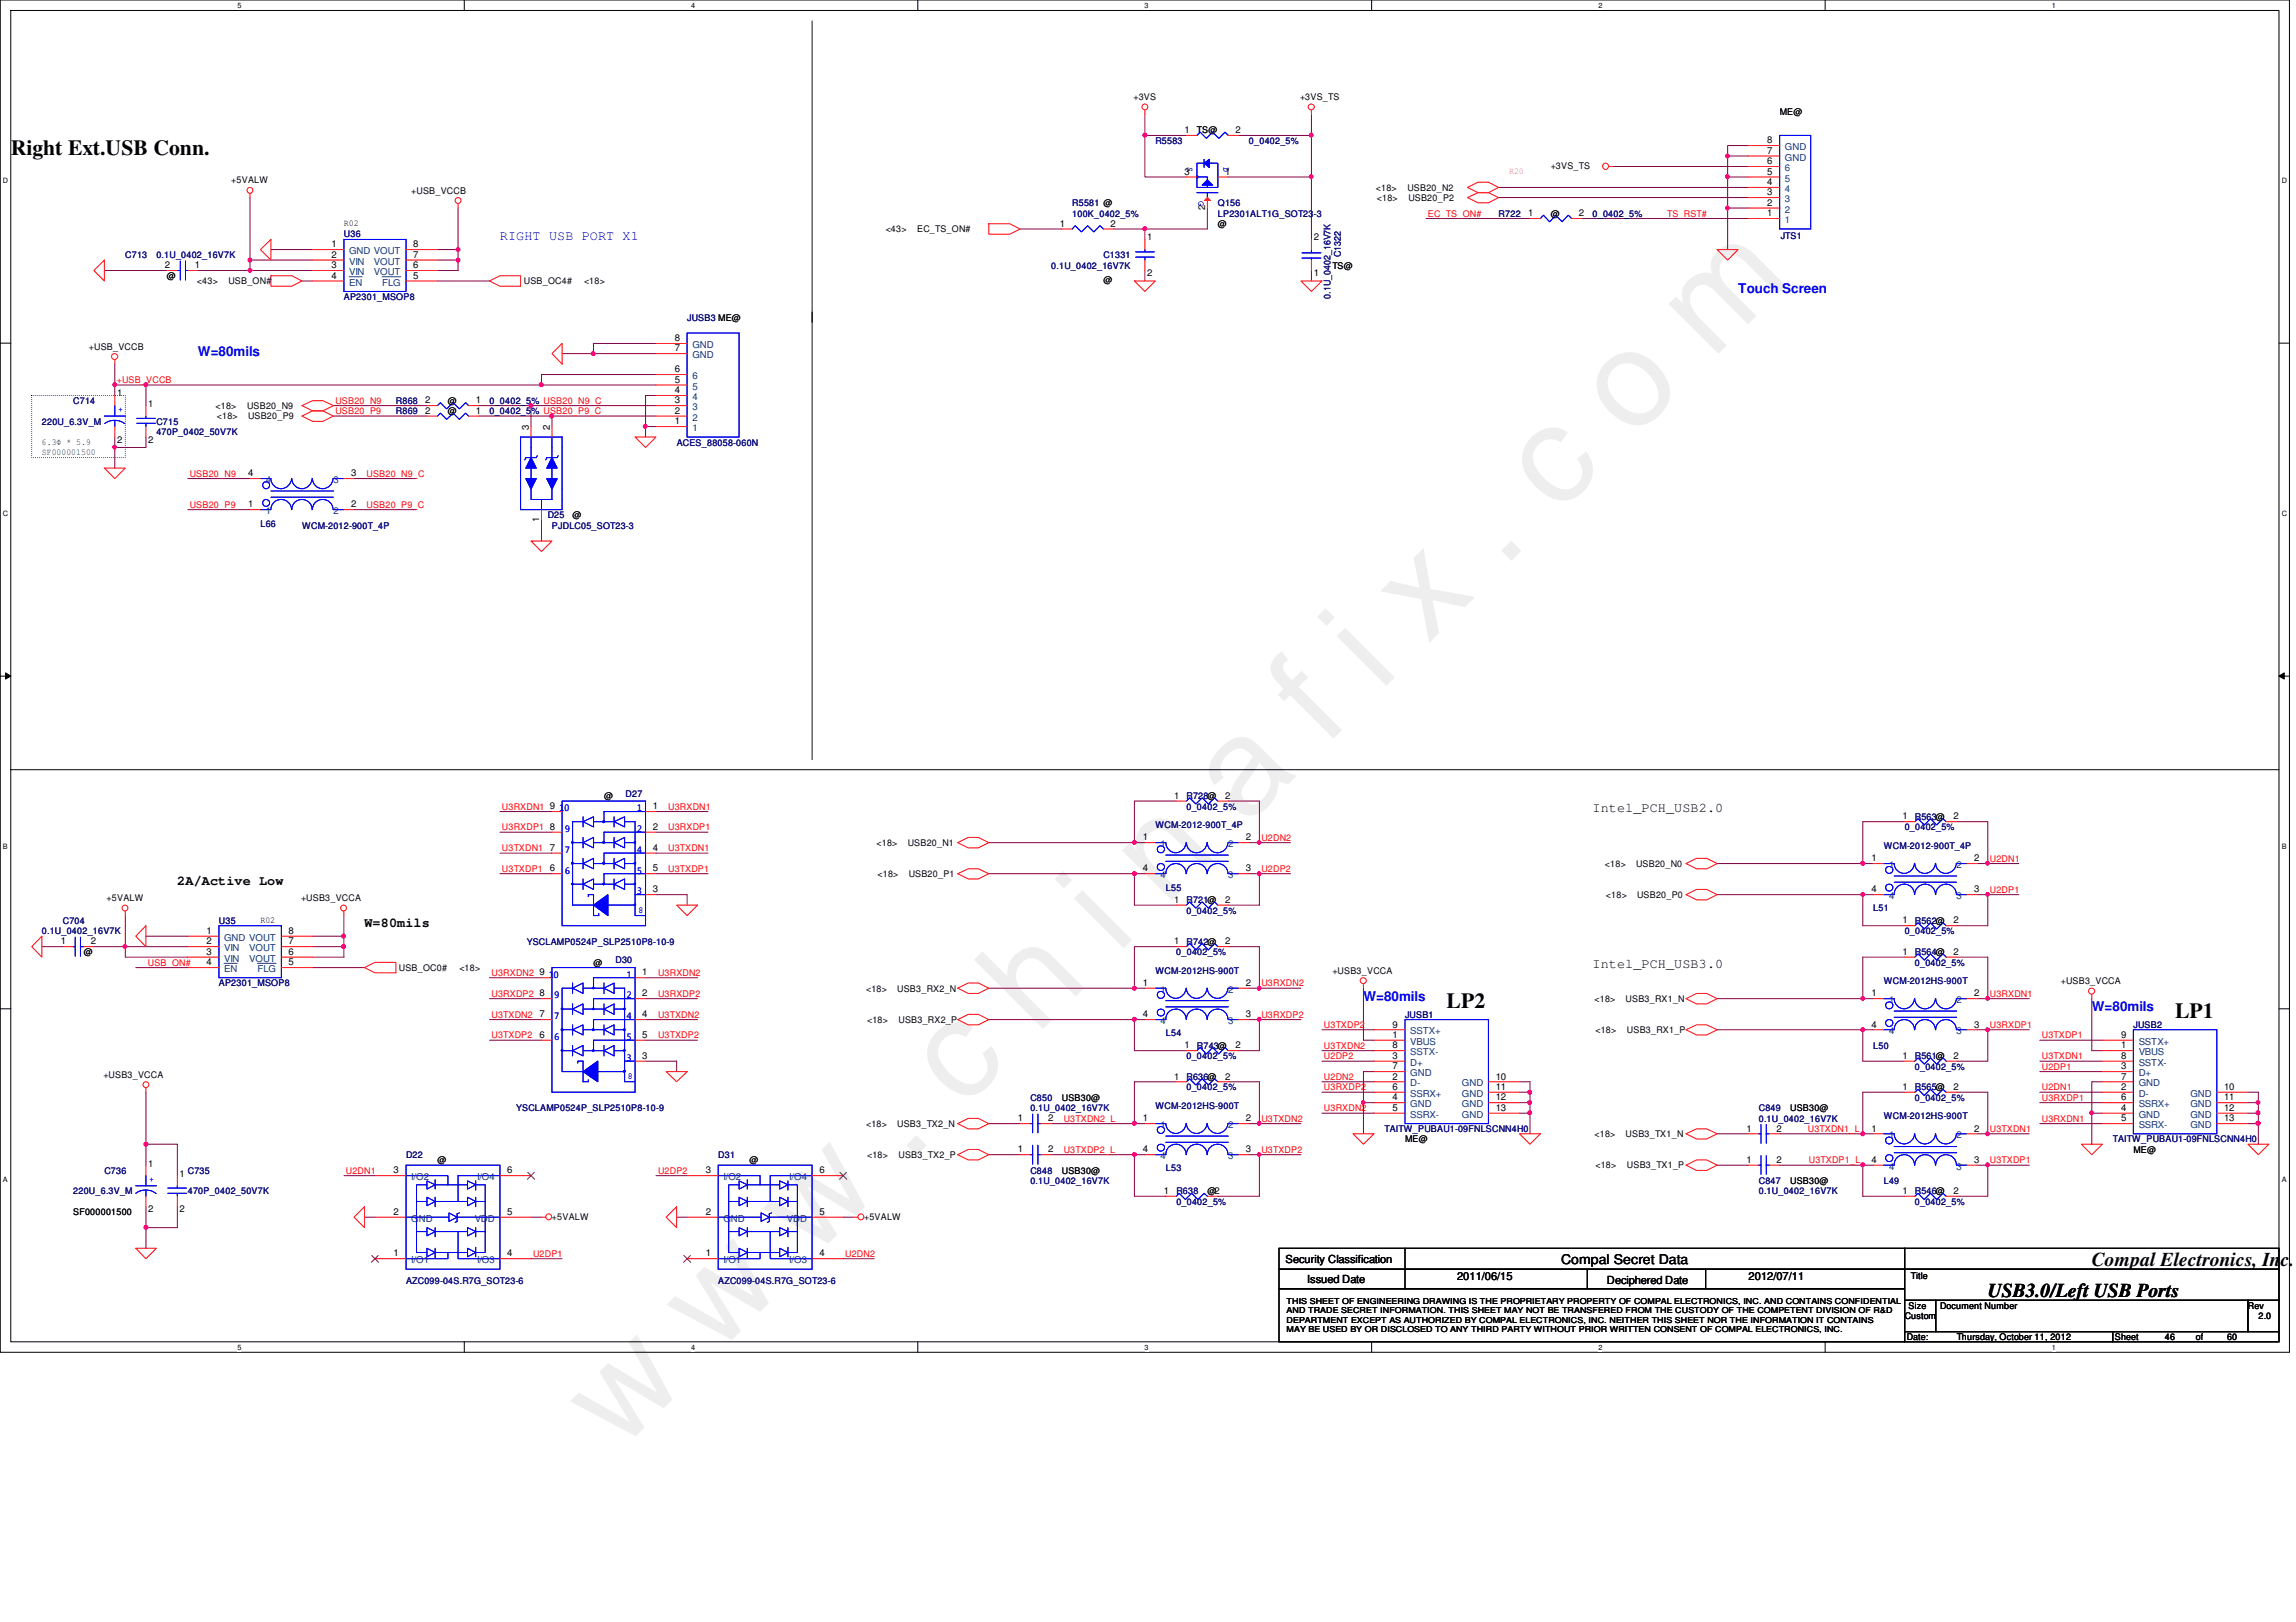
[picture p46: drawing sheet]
<svg xmlns="http://www.w3.org/2000/svg" width="297mm" height="210mm" viewBox="0 0 297 210" stroke-linecap="round" stroke-linejoin="round" font-family="sans-serif">
<defs><g id="words">
<text font-size="17.6" fill="#f0f" x="80.1" y="188" transform="rotate(-45 80.1 188)">w w w . c h i n a f i x . c o m</text>
<g font-size="2.8">
<text x="1.4" y="20.1">Right Ext.USB Conn.</text>
<text x="187.2" y="130.4">LP2</text>
<text x="281.4" y="131.8">LP1</text>
</g>
<g font-size="2.5">
<text x="257.2" y="167.9">USB3.0/Left USB Ports</text>
<text x="270.6" y="163.8">Compal Electronics, Inc.</text>
</g>
<g font-size="1.7" fill="#00f">
<text x="64.7" y="31">RIGHT USB PORT X1</text>
<text x="224.9" y="38">Touch Screen</text>
<text x="25.6" y="46.1">W=80mils</text>
<text x="176.4" y="129.5">W=80mils</text>
<text x="270.6" y="130.9">W=80mils</text>
</g>
<g font-size="1.7">
<text x="206" y="105.1">Intel_PCH_USB2.0</text>
<text x="22.9" y="114.6">2A/Active Low</text>
<text x="47.2" y="120">W=80mils</text>
<text x="206" y="125.3">Intel_PCH_USB3.0</text>
<text x="202" y="163.6">Compal Secret Data</text>
</g>
<g font-size="1.4">
<text x="166.3" y="163.4">Security Classification</text>
<text x="169.1" y="166">Issued Date</text>
<text x="188.5" y="165.6">2011/06/15</text>
<text x="207.9" y="166.2">Deciphered Date</text>
<text x="226.2" y="165.6">2012/07/11</text>
</g>
<g font-size="1.2">
<text x="146.6" y="13">+3VS</text>
<text x="153.2" y="17.2">1</text>
<text x="154.9" y="17.3">TS@</text>
<text x="159.8" y="17.2">2</text>
<text x="168.2" y="13">+3VS_TS</text>
<text x="230.2" y="14.9">ME@</text>
<text x="29.9" y="23.7">+5VALW</text>
<text x="153.2" y="22.6">3</text>
<text x="158.5" y="22.6">1</text>
<text x="200.6" y="21.8">+3VS_TS</text>
<text x="228.6" y="24">4</text>
<text x="228.6" y="22.6">5</text>
<text x="228.6" y="21.3">6</text>
<text x="228.6" y="19.9">7</text>
<text x="228.6" y="18.5">8</text>
<text x="44.5" y="29.3">R02</text>
<text x="53.2" y="25.1">+USB_VCCB</text>
<text x="137.1" y="29.3">1</text>
<text x="143.7" y="29.3">2</text>
<text x="155.9" y="27.2" transform="rotate(-90 155.9 27.2)">2</text>
<text x="157.6" y="29.4">@</text>
<text x="178" y="24.7">&lt;18&gt;</text>
<text x="178.1" y="26">&lt;18&gt;</text>
<text x="182.1" y="24.7">USB20_N2</text>
<text x="182.2" y="26">USB20_P2</text>
<text x="197.7" y="28">1</text>
<text x="200.6" y="28">@</text>
<text x="204.3" y="28">2</text>
<text x="228.6" y="28">1</text>
<text x="228.6" y="26.6">2</text>
<text x="228.6" y="25.3">3</text>
<text x="21.3" y="34.7">2</text>
<text x="25.2" y="34.7">1</text>
<text x="42.9" y="34.7">3</text>
<text x="42.9" y="32">1</text>
<text x="42.9" y="33.4">2</text>
<text x="53.5" y="34.7">6</text>
<text x="53.5" y="33.4">7</text>
<text x="53.5" y="32">8</text>
<text x="114.6" y="30.1">&lt;43&gt;</text>
<text x="118.7" y="30.1">EC_TS_ON#</text>
<text x="148.4" y="31.1">1</text>
<text x="148.4" y="35.7">2</text>
<text x="170" y="35.7">1</text>
<text x="170" y="31.1">2</text>
<text x="172.4" y="34.8">TS@</text>
<text x="21.6" y="36.1">@</text>
<text x="25.5" y="36.8">&lt;43&gt;</text>
<text x="29.5" y="36.8">USB_ON#</text>
<text x="42.9" y="36.1">4</text>
<text x="53.5" y="36.1">5</text>
<text x="67.8" y="36.8">USB_OC4#</text>
<text x="75.6" y="36.8">&lt;18&gt;</text>
<text x="142.7" y="36.7">@</text>
<text x="11.5" y="45.3">+USB_VCCB</text>
<text x="87.3" y="45.5">7</text>
<text x="87.3" y="44.2">8</text>
<text x="15.2" y="51.3">1</text>
<text x="19.2" y="52.7">1</text>
<text x="27.9" y="53">&lt;18&gt;</text>
<text x="32" y="53">USB20_N9</text>
<text x="55" y="52.2">2</text>
<text x="55" y="53.6">2</text>
<text x="58" y="52.3">@</text>
<text x="58" y="53.6">@</text>
<text x="61.5" y="52.2">1</text>
<text x="61.5" y="53.6">1</text>
<text x="87.3" y="53.6">2</text>
<text x="87.3" y="52.2">3</text>
<text x="87.3" y="50.9">4</text>
<text x="87.3" y="49.5">5</text>
<text x="87.3" y="48.2">6</text>
<text x="15.2" y="57.3">2</text>
<text x="19.2" y="57.3">2</text>
<text x="28.1" y="54.3">&lt;18&gt;</text>
<text x="32.1" y="54.3">USB20_P9</text>
<text x="68.4" y="55.6" transform="rotate(-90 68.4 55.6)">3</text>
<text x="71.1" y="55.6" transform="rotate(-90 71.1 55.6)">2</text>
<text x="87.3" y="54.9">1</text>
<text x="32.1" y="65.7">1</text>
<text x="32.1" y="61.6">4</text>
<text x="45.4" y="61.6">3</text>
<text x="45.4" y="65.7">2</text>
<text x="69.8" y="67.6" transform="rotate(-90 69.8 67.6)">1</text>
<text x="74.1" y="67.1">@</text>
<text x="71.1" y="104.7">9</text>
<text x="71.1" y="107.4">8</text>
<text x="78.1" y="103.4">@</text>
<text x="84.5" y="104.7">1</text>
<text x="84.5" y="107.4">2</text>
<text x="151.9" y="103.4">1</text>
<text x="158.5" y="103.4">2</text>
<text x="246.1" y="106">1</text>
<text x="252.7" y="106">2</text>
<text x="71.1" y="112.8">6</text>
<text x="71.1" y="110.1">7</text>
<text x="84.5" y="110.1">4</text>
<text x="84.5" y="112.8">5</text>
<text x="113.4" y="109.5">&lt;18&gt;</text>
<text x="113.5" y="113.5">&lt;18&gt;</text>
<text x="117.4" y="109.5">USB20_N1</text>
<text x="117.6" y="113.5">USB20_P1</text>
<text x="147.9" y="108.8">1</text>
<text x="147.9" y="112.8">4</text>
<text x="161.2" y="112.8">3</text>
<text x="161.2" y="108.8">2</text>
<text x="207.6" y="112.2">&lt;18&gt;</text>
<text x="211.7" y="112.2">USB20_N0</text>
<text x="242.1" y="111.5">1</text>
<text x="255.4" y="111.5">2</text>
<text x="13.8" y="116.6">+5VALW</text>
<text x="33.7" y="119.5">R02</text>
<text x="38.9" y="116.6">+USB3_VCCA</text>
<text x="84.5" y="115.5">3</text>
<text x="151.9" y="116.8">1</text>
<text x="158.5" y="116.8">2</text>
<text x="207.8" y="116.2">&lt;18&gt;</text>
<text x="211.8" y="116.2">USB20_P0</text>
<text x="242.1" y="115.5">4</text>
<text x="246.1" y="119.5">1</text>
<text x="252.7" y="119.5">2</text>
<text x="255.4" y="115.5">3</text>
<text x="7.9" y="122.2">1</text>
<text x="10.8" y="123.6">@</text>
<text x="11.8" y="122.2">2</text>
<text x="26.7" y="124.9">4</text>
<text x="26.7" y="123.6">3</text>
<text x="26.7" y="120.9">1</text>
<text x="26.7" y="122.2">2</text>
<text x="37.3" y="124.9">5</text>
<text x="37.3" y="123.6">6</text>
<text x="37.3" y="122.2">7</text>
<text x="37.3" y="120.9">8</text>
<text x="51.6" y="125.6">USB_OC0#</text>
<text x="59.4" y="125.6">&lt;18&gt;</text>
<text x="76.8" y="125">@</text>
<text x="151.9" y="122.2">1</text>
<text x="158.5" y="122.2">2</text>
<text x="246.1" y="123.6">1</text>
<text x="252.7" y="123.6">2</text>
<text x="69.8" y="131.7">7</text>
<text x="69.8" y="126.2">9</text>
<text x="69.8" y="128.9">8</text>
<text x="83.1" y="131.7">4</text>
<text x="83.1" y="126.2">1</text>
<text x="83.1" y="128.9">2</text>
<text x="112.1" y="128.3">&lt;18&gt;</text>
<text x="116.1" y="128.3">USB3_RX2_N</text>
<text x="147.9" y="127.6">1</text>
<text x="147.9" y="131.7">4</text>
<text x="161.2" y="131.7">3</text>
<text x="161.2" y="127.6">2</text>
<text x="172.4" y="126">+USB3_VCCA</text>
<text x="206.3" y="129.7">&lt;18&gt;</text>
<text x="210.3" y="129.7">USB3_RX1_N</text>
<text x="242.1" y="128.9">1</text>
<text x="255.4" y="128.9">2</text>
<text x="266.6" y="127.4">+USB3_VCCA</text>
<text x="69.8" y="134.3">6</text>
<text x="83.1" y="134.3">5</text>
<text x="83.1" y="137">3</text>
<text x="112.2" y="132.4">&lt;18&gt;</text>
<text x="116.2" y="132.4">USB3_RX2_P</text>
<text x="153.2" y="135.7">1</text>
<text x="159.8" y="135.7">2</text>
<text x="180.2" y="134.3">1</text>
<text x="180.2" y="135.7">8</text>
<text x="180.2" y="137">3</text>
<text x="180.2" y="133">9</text>
<text x="206.4" y="133.7">&lt;18&gt;</text>
<text x="210.5" y="133.7">USB3_RX1_P</text>
<text x="242.1" y="133">4</text>
<text x="246.1" y="137">1</text>
<text x="252.7" y="137">2</text>
<text x="255.4" y="133">3</text>
<text x="274.4" y="135.7">1</text>
<text x="274.4" y="137">8</text>
<text x="274.4" y="134.3">9</text>
<text x="13.4" y="139.5">+USB3_VCCA</text>
<text x="137.4" y="142.5">USB30@</text>
<text x="151.9" y="139.7">1</text>
<text x="158.5" y="139.7">2</text>
<text x="180.2" y="139.7">2</text>
<text x="180.2" y="142.4">4</text>
<text x="180.2" y="143.8">5</text>
<text x="180.2" y="138.4">7</text>
<text x="180.2" y="141.1">6</text>
<text x="193.5" y="141.1">11</text>
<text x="193.5" y="139.7">10</text>
<text x="193.5" y="143.8">13</text>
<text x="193.5" y="142.4">12</text>
<text x="231.6" y="143.8">USB30@</text>
<text x="246.1" y="141.1">1</text>
<text x="252.7" y="141.1">2</text>
<text x="274.4" y="138.4">3</text>
<text x="274.4" y="141.1">2</text>
<text x="274.4" y="143.8">4</text>
<text x="274.4" y="139.7">7</text>
<text x="274.4" y="142.4">6</text>
<text x="287.7" y="142.4">11</text>
<text x="287.7" y="141.1">10</text>
<text x="287.7" y="143.8">12</text>
<text x="112.1" y="145.8">&lt;18&gt;</text>
<text x="112.2" y="149.9">&lt;18&gt;</text>
<text x="116.1" y="145.8">USB3_TX2_N</text>
<text x="116.2" y="149.9">USB3_TX2_P</text>
<text x="131.7" y="145.1">1</text>
<text x="131.7" y="149.1">1</text>
<text x="135.6" y="145.1">2</text>
<text x="135.6" y="149.1">2</text>
<text x="147.9" y="145.1">1</text>
<text x="147.9" y="149.1">4</text>
<text x="161.2" y="149.1">3</text>
<text x="161.2" y="145.1">2</text>
<text x="181.8" y="147.8">ME@</text>
<text x="206.3" y="147.2">&lt;18&gt;</text>
<text x="210.3" y="147.2">USB3_TX1_N</text>
<text x="225.9" y="146.4">1</text>
<text x="229.8" y="146.4">2</text>
<text x="242.1" y="146.4">1</text>
<text x="255.4" y="146.4">2</text>
<text x="274.4" y="145.1">5</text>
<text x="276" y="149.2">ME@</text>
<text x="287.7" y="145.1">13</text>
<text x="19.2" y="151">1</text>
<text x="23.2" y="152.3">1</text>
<text x="50.9" y="151.8">3</text>
<text x="56.6" y="150.5">@</text>
<text x="65.6" y="151.8">6</text>
<text x="91.3" y="151.8">3</text>
<text x="97" y="150.5">@</text>
<text x="106" y="151.8">6</text>
<text x="137.4" y="151.9">USB30@</text>
<text x="150.6" y="154.5">1</text>
<text x="156.2" y="154.6">@2</text>
<text x="206.4" y="151.2">&lt;18&gt;</text>
<text x="210.5" y="151.2">USB3_TX1_P</text>
<text x="225.9" y="150.5">1</text>
<text x="229.8" y="150.5">2</text>
<text x="231.6" y="153.2">USB30@</text>
<text x="242.1" y="150.5">4</text>
<text x="246.1" y="154.5">1</text>
<text x="252.7" y="154.5">2</text>
<text x="255.4" y="150.5">3</text>
<text x="9.5" y="157.3">SF000001500</text>
<text x="19.2" y="156.9">2</text>
<text x="23.2" y="156.9">2</text>
<text x="50.9" y="157.2">2</text>
<text x="65.6" y="157.2">5</text>
<text x="71.4" y="157.8">+5VALW</text>
<text x="91.3" y="157.2">2</text>
<text x="106" y="157.2">5</text>
<text x="111.8" y="157.8">+5VALW</text>
<text x="50.9" y="162.6">1</text>
<text x="65.6" y="162.6">4</text>
<text x="91.3" y="162.6">1</text>
<text x="106" y="162.6">4</text>
<text x="247.2" y="165.5">Title</text>
<text x="246.4" y="170.7">Custom</text>
<text x="246.7" y="173.4">Date:</text>
<text x="246.9" y="169.4">Size</text>
<text x="251" y="169.4">Document Number</text>
<text x="253.2" y="173.4">Thursday, October 11, 2012</text>
<text x="273.6" y="173.4">Sheet</text>
<text x="280.1" y="173.4">46</text>
<text x="284.1" y="173.4">of</text>
<text x="288.1" y="173.4">60</text>
<text x="290.8" y="169.4">Rev</text>
<text x="292.2" y="170.7">2.0</text>
</g>
<g font-size="1.2" fill="#000080">
<text x="149.5" y="18.6">R5583</text>
<text x="161.6" y="18.6">0_0402_5%</text>
<text x="138.7" y="26.7">R5581 @</text>
<text x="138.7" y="28">100K_0402_5%</text>
<text x="157.6" y="26.7">Q156</text>
<text x="157.6" y="28">LP2301ALT1G_SOT23-3</text>
<text x="193.9" y="28">R722</text>
<text x="206" y="28">0_0402_5%</text>
<text x="16.2" y="33.4">C713</text>
<text x="20.2" y="33.4">0.1U_0402_16V7K</text>
<text x="44.5" y="30.7">U36</text>
<text x="136" y="34.8">0.1U_0402_16V7K</text>
<text x="142.7" y="33.4">C1331</text>
<text x="173.5" y="33.3" transform="rotate(-90 173.5 33.3)">C1322</text>
<text x="230.4" y="31">JTS1</text>
<text x="44.5" y="38.8">AP2301_MSOP8</text>
<text x="88.9" y="41.5">JUSB3 ME@</text>
<text x="172.1" y="38.7" transform="rotate(-90 172.1 38.7)">0.1U_0402_16V7K</text>
<text x="9.5" y="52.3">C714</text>
<text x="51.2" y="52.3">R868</text>
<text x="51.2" y="53.6">R869</text>
<text x="63.3" y="52.3">0_0402_5% USB20_N9_C</text>
<text x="63.3" y="53.6">0_0402_5% USB20_P9_C</text>
<text x="5.4" y="54.9">220U_6.3V_M</text>
<text x="20.2" y="54.9">C715</text>
<text x="20.2" y="56.3">470P_0402_50V7K</text>
<text x="87.5" y="57.7">ACES_88058-060N</text>
<text x="33.7" y="68.2">L66</text>
<text x="39.1" y="68.4">WCM-2012-900T_4P</text>
<text x="70.9" y="67.1">D25</text>
<text x="71.4" y="68.4">PJDLC05_SOT23-3</text>
<text x="80.9" y="103.2">D27</text>
<text x="149.5" y="107.2">WCM-2012-900T_4P</text>
<text x="153.5" y="103.4">R728@</text>
<text x="153.5" y="104.8">0_0402_5%</text>
<text x="246.4" y="107.4">0_0402_5%</text>
<text x="247.7" y="106.1">R563@</text>
<text x="243.7" y="109.9">WCM-2012-900T_4P</text>
<text x="8.1" y="119.6">C704</text>
<text x="28.3" y="119.6">U35</text>
<text x="150.8" y="115.3">L55</text>
<text x="153.5" y="116.9">R721@</text>
<text x="153.5" y="118.2">0_0402_5%</text>
<text x="242.4" y="117.9">L51</text>
<text x="247.7" y="119.6">R562@</text>
<text x="5.4" y="120.9">0.1U_0402_16V7K</text>
<text x="68.2" y="122.3">YSCLAMP0524P_SLP2510P8-10-9</text>
<text x="79.6" y="124.7">D30</text>
<text x="152.2" y="123.6">0_0402_5%</text>
<text x="153.5" y="122.3">R742@</text>
<text x="246.4" y="120.9">0_0402_5%</text>
<text x="247.7" y="123.6">R564@</text>
<text x="247.7" y="125">0_0402_5%</text>
<text x="28.3" y="127.6">AP2301_MSOP8</text>
<text x="149.5" y="126">WCM-2012HS-900T</text>
<text x="181.8" y="131.7">JUSB1</text>
<text x="243.7" y="127.4">WCM-2012HS-900T</text>
<text x="150.8" y="134.1">L54</text>
<text x="153.5" y="137.1">0_0402_5%</text>
<text x="154.9" y="135.7">R743@</text>
<text x="242.4" y="135.7">L50</text>
<text x="247.7" y="137.1">R561@</text>
<text x="276" y="133.1">JUSB2</text>
<text x="66.8" y="143.8">YSCLAMP0524P_SLP2510P8-10-9</text>
<text x="133.3" y="142.5">C850</text>
<text x="133.3" y="143.8">0.1U_0402_16V7K</text>
<text x="149.5" y="143.6">WCM-2012HS-900T</text>
<text x="153.5" y="139.8">R636@</text>
<text x="153.5" y="141.1">0_0402_5%</text>
<text x="227.5" y="143.8">C849</text>
<text x="247.7" y="138.4">0_0402_5%</text>
<text x="247.7" y="141.1">R565@</text>
<text x="247.7" y="142.5">0_0402_5%</text>
<text x="52.5" y="149.9">D22</text>
<text x="92.9" y="149.9">D31</text>
<text x="179.1" y="146.5">TAITW_PUBAU1-09FNLSCNN4H0</text>
<text x="227.5" y="145.2">0.1U_0402_16V7K</text>
<text x="243.7" y="144.9">WCM-2012HS-900T</text>
<text x="273.3" y="147.8">TAITW_PUBAU1-09FNLSCNN4H0</text>
<text x="9.5" y="154.6">220U_6.3V_M</text>
<text x="13.5" y="151.9">C736</text>
<text x="24.3" y="151.9">C735</text>
<text x="24.3" y="154.6">470P_0402_50V7K</text>
<text x="133.3" y="151.9">C848</text>
<text x="133.3" y="153.2">0.1U_0402_16V7K</text>
<text x="150.8" y="151.6">L53</text>
<text x="152.2" y="154.6">R638</text>
<text x="152.2" y="155.9">0_0402_5%</text>
<text x="227.5" y="153.2">C847</text>
<text x="227.5" y="154.6">0.1U_0402_16V7K</text>
<text x="243.7" y="153.2">L49</text>
<text x="247.7" y="154.6">R546@</text>
<text x="247.7" y="155.9">0_0402_5%</text>
<text x="52.5" y="166.2">AZC099-04S.R7G_SOT23-6</text>
<text x="92.9" y="166.2">AZC099-04S.R7G_SOT23-6</text>
</g>
<g font-size="1.2" fill="#00f">
<text x="153.6" y="21.7" transform="rotate(90 153.6 21.7)">S</text>
<text x="158.3" y="21.7" transform="rotate(90 158.3 21.7)">D</text>
<text x="155.1" y="26" transform="rotate(90 155.1 26)">G</text>
<text x="15.3" y="53.3">+</text>
<text x="72.4" y="105">10</text>
<text x="73.1" y="107.7">9</text>
<text x="82.4" y="107.7">2</text>
<text x="82.4" y="105">1</text>
<text x="73.1" y="110.4">7</text>
<text x="73.1" y="113.1">6</text>
<text x="82.4" y="110.4">4</text>
<text x="82.4" y="113.1">5</text>
<text x="82.4" y="115.7">3</text>
<text x="82.6" y="118.1">8</text>
<text x="71" y="126.5">10</text>
<text x="71.7" y="131.9">7</text>
<text x="71.7" y="129.2">9</text>
<text x="81.1" y="131.9">4</text>
<text x="81.1" y="129.2">2</text>
<text x="81.1" y="126.5">1</text>
<text x="71.7" y="134.6">6</text>
<text x="81.1" y="134.6">5</text>
<text x="81.1" y="137.3">3</text>
<text x="81.2" y="139.7">8</text>
<text x="19.3" y="153">+</text>
</g>
<text font-size="1.2" fill="#f0f" x="195.2" y="22.5">R20</text>
<g font-size="1.2" fill="#004080">
<text x="230.9" y="23.5">5</text>
<text x="230.9" y="22.1">6</text>
<text x="230.9" y="20.8">GND</text>
<text x="230.9" y="19.4">GND</text>
<text x="230.9" y="28.9">1</text>
<text x="230.9" y="27.5">2</text>
<text x="230.9" y="26.2">3</text>
<text x="230.9" y="24.8">4</text>
<text x="45.2" y="35.6">VIN</text>
<text x="45.2" y="32.9">GND VOUT</text>
<text x="45.2" y="34.2">VIN</text>
<text x="48.4" y="35.6">VOUT</text>
<text x="48.4" y="34.2">VOUT</text>
<text x="45.2" y="37">EN</text>
<text x="49.4" y="37">FLG</text>
<text x="89.6" y="46.4">GND</text>
<text x="89.6" y="45">GND</text>
<text x="89.6" y="53.1">3</text>
<text x="89.6" y="51.8">4</text>
<text x="89.6" y="50.4">5</text>
<text x="89.6" y="49.1">6</text>
<text x="89.6" y="55.8">1</text>
<text x="89.6" y="54.4">2</text>
<text x="34.4" y="62.5">4</text>
<text x="43.1" y="62.5">3</text>
<text x="34.4" y="66.5">1</text>
<text x="43.1" y="66.5">2</text>
<text x="150.2" y="109.6">1</text>
<text x="150.2" y="113.7">4</text>
<text x="158.9" y="113.7">3</text>
<text x="158.9" y="109.6">2</text>
<text x="244.4" y="112.4">1</text>
<text x="253.1" y="112.4">2</text>
<text x="244.4" y="116.4">4</text>
<text x="253.1" y="116.4">3</text>
<text x="29" y="124.5">VIN</text>
<text x="29" y="121.8">GND VOUT</text>
<text x="29" y="125.8">EN</text>
<text x="29" y="123.1">VIN</text>
<text x="32.3" y="124.5">VOUT</text>
<text x="32.3" y="123.1">VOUT</text>
<text x="33.3" y="125.8">FLG</text>
<text x="150.2" y="128.5">1</text>
<text x="158.9" y="128.5">2</text>
<text x="244.4" y="129.8">1</text>
<text x="253.1" y="129.8">2</text>
<text x="150.2" y="132.5">4</text>
<text x="158.9" y="132.5">3</text>
<text x="182.5" y="135.2">VBUS</text>
<text x="182.5" y="136.6">SSTX-</text>
<text x="182.5" y="137.9">D+</text>
<text x="182.5" y="133.9">SSTX+</text>
<text x="244.4" y="133.9">4</text>
<text x="253.1" y="133.9">3</text>
<text x="276.7" y="136.6">VBUS</text>
<text x="276.7" y="137.9">SSTX-</text>
<text x="276.7" y="135.2">SSTX+</text>
<text x="182.5" y="140.6">D-</text>
<text x="182.5" y="143.3">GND</text>
<text x="182.5" y="139.3">GND</text>
<text x="182.5" y="141.9">SSRX+</text>
<text x="189.1" y="141.9">GND</text>
<text x="189.1" y="140.6">GND</text>
<text x="189.1" y="143.3">GND</text>
<text x="276.7" y="139.3">D+</text>
<text x="276.7" y="141.9">D-</text>
<text x="276.7" y="140.6">GND</text>
<text x="276.7" y="143.3">SSRX+</text>
<text x="283.4" y="143.3">GND</text>
<text x="283.4" y="141.9">GND</text>
<text x="150.2" y="146">1</text>
<text x="158.9" y="146">2</text>
<text x="182.5" y="144.7">SSRX-</text>
<text x="189.1" y="144.7">GND</text>
<text x="244.4" y="147.3">1</text>
<text x="253.1" y="147.3">2</text>
<text x="276.7" y="144.7">GND</text>
<text x="276.7" y="146">SSRX-</text>
<text x="283.4" y="146">GND</text>
<text x="283.4" y="144.7">GND</text>
<text x="53.2" y="152.7">I/O2</text>
<text x="61.7" y="152.7">I/O4</text>
<text x="93.6" y="152.7">I/O2</text>
<text x="102.1" y="152.7">I/O4</text>
<text x="150.2" y="150">4</text>
<text x="158.9" y="150">3</text>
<text x="244.4" y="151.4">4</text>
<text x="253.1" y="151.4">3</text>
<text x="53.2" y="158.1">GND</text>
<text x="61.4" y="158.1">VDD</text>
<text x="93.6" y="158.1">GND</text>
<text x="101.8" y="158.1">VDD</text>
<text x="53.2" y="163.5">I/O1</text>
<text x="61.7" y="163.5">I/O3</text>
<text x="93.6" y="163.5">I/O1</text>
<text x="102.1" y="163.5">I/O3</text>
</g>
<g font-size="1.2" fill="#f00">
<text x="184.7" y="28">EC_TS_ON#</text>
<text x="215.7" y="28">TS_RST#</text>
<text x="15.1" y="49.6">+USB_VCCB</text>
<text x="43.4" y="53.6">USB20_P9</text>
<text x="43.4" y="52.2">USB20_N9</text>
<text x="24.6" y="61.7">USB20_N9</text>
<text x="24.6" y="65.7">USB20_P9</text>
<text x="47.4" y="61.7">USB20_N9_C</text>
<text x="47.4" y="65.7">USB20_P9_C</text>
<text x="64.9" y="107.4">U3RXDP1</text>
<text x="64.9" y="104.8">U3RXDN1</text>
<text x="86.4" y="107.4">U3RXDP1</text>
<text x="86.4" y="104.8">U3RXDN1</text>
<text x="64.9" y="110.2">U3TXDN1</text>
<text x="64.9" y="112.8">U3TXDP1</text>
<text x="86.4" y="110.2">U3TXDN1</text>
<text x="86.4" y="112.8">U3TXDP1</text>
<text x="163.2" y="108.8">U2DN2</text>
<text x="163.2" y="112.8">U2DP2</text>
<text x="257.4" y="111.5">U2DN1</text>
<text x="257.4" y="115.5">U2DP1</text>
<text x="19.1" y="125">USB_ON#</text>
<text x="63.6" y="129">U3RXDP2</text>
<text x="63.6" y="126.3">U3RXDN2</text>
<text x="63.6" y="131.7">U3TXDN2</text>
<text x="85.1" y="131.7">U3TXDN2</text>
<text x="85.1" y="129">U3RXDP2</text>
<text x="85.1" y="126.3">U3RXDN2</text>
<text x="163.2" y="127.6">U3RXDN2</text>
<text x="163.2" y="131.7">U3RXDP2</text>
<text x="257.4" y="129">U3RXDN1</text>
<text x="63.6" y="134.4">U3TXDP2</text>
<text x="85.1" y="134.4">U3TXDP2</text>
<text x="171.3" y="137.1">U2DP2</text>
<text x="171.3" y="135.7">U3TXDN2</text>
<text x="171.3" y="133">U3TXDP2</text>
<text x="257.4" y="133">U3RXDP1</text>
<text x="264.2" y="137.1">U3TXDN1</text>
<text x="264.2" y="134.4">U3TXDP1</text>
<text x="171.3" y="143.8">U3RXDN2</text>
<text x="171.3" y="141.1">U3RXDP2</text>
<text x="171.3" y="139.7">U2DN2</text>
<text x="264.2" y="138.4">U2DP1</text>
<text x="264.2" y="142.5">U3RXDP1</text>
<text x="264.2" y="141.1">U2DN1</text>
<text x="137.6" y="145.2">U3TXDN2_L</text>
<text x="137.6" y="149.2">U3TXDP2_L</text>
<text x="163.2" y="145.2">U3TXDN2</text>
<text x="163.2" y="149.2">U3TXDP2</text>
<text x="233.9" y="146.5">U3TXDN1_L</text>
<text x="257.4" y="146.5">U3TXDN1</text>
<text x="264.2" y="145.2">U3RXDN1</text>
<text x="44.7" y="151.9">U2DN1</text>
<text x="85.1" y="151.9">U2DP2</text>
<text x="234" y="150.5">U3TXDP1_L</text>
<text x="257.4" y="150.5">U3TXDP1</text>
<text x="69" y="162.6">U2DP1</text>
<text x="109.3" y="162.6">U2DN2</text>
</g>
<g font-size="1.2" fill="#008000">
<text x="5.4" y="57.5">6.3Φ * 5.9</text>
<text x="5.4" y="58.8">SF000001500</text>
</g>
<g font-size="1.1">
<text x="166.5" y="168.7">THIS SHEET OF ENGINEERING DRAWING IS THE PROPRIETARY PROPERTY OF COMPAL ELECTRONICS, INC. AND CONTAINS CONFIDENTIAL</text>
<text x="166.5" y="169.9">AND TRADE SECRET INFORMATION. THIS SHEET MAY NOT BE TRANSFERED FROM THE CUSTODY OF THE COMPETENT DIVISION OF R&amp;D</text>
<text x="166.5" y="171.2">DEPARTMENT EXCEPT AS AUTHORIZED BY COMPAL ELECTRONICS, INC. NEITHER THIS SHEET NOR THE INFORMATION IT CONTAINS</text>
<text x="166.5" y="172.4">MAY BE USED BY OR DISCLOSED TO ANY THIRD PARTY WITHOUT PRIOR WRITTEN CONSENT OF COMPAL ELECTRONICS, INC.</text>
</g>
<g font-size=".9">
<text x="30.7" y="1">5</text>
<text x="89.4" y="1">4</text>
<text x="148.1" y="1">3</text>
<text x="206.8" y="1">2</text>
<text x="265.5" y="1">1</text>
<text x=".4" y="23.7">D</text>
<text x="295.2" y="23.7">D</text>
<text x=".4" y="66.8">C</text>
<text x="295.2" y="66.8">C</text>
<text x=".4" y="109.9">B</text>
<text x="295.2" y="109.9">B</text>
<text x=".4" y="152.9">A</text>
<text x="295.2" y="152.9">A</text>
<text x="30.7" y="174.7">5</text>
<text x="89.4" y="174.7">4</text>
<text x="148.1" y="174.7">3</text>
<text x="206.8" y="174.7">2</text>
<text x="265.5" y="174.7">1</text>
</g>
</g></defs>
<path d="M0 0h296.2v175h-296.2zM1.4 1.4h293.4v172.2h-293.4z" fill="none" stroke="#000" stroke-width=".13"/>
<g fill="#fff">
<path d="M30.7 .2h.5v1h-.5z"/>
<path d="M30.7 173.8h.5v1.1h-.5z"/>
</g>
<path d="M60.1 0v1.4M60.1 173.6v1.4" fill="none" stroke="#000" stroke-width=".13"/>
<path d="M89.4 .2h.5v1h-.5z" fill="#fff"/>
<path d="M118.7 0v1.4" fill="none" stroke="#000" stroke-width=".13"/>
<path d="M148.1 .2h.5v1h-.5z" fill="#fff"/>
<path d="M177.5 0v1.4" fill="none" stroke="#000" stroke-width=".13"/>
<path d="M206.8 .2h.5v1h-.5z" fill="#fff"/>
<path d="M236.1 0v1.4" fill="none" stroke="#000" stroke-width=".13"/>
<g fill="#fff">
<path d="M265.5 .2h.5v1h-.5z"/>
<path d="M265.5 173.8h.5v1.1h-.5z"/>
<path d="M.4 22.9h.7v1h-.7z"/>
<path d="M295.2 22.9h.7v1h-.7z"/>
<path d="M.4 65.9h.7v1.1h-.7z"/>
<path d="M295.2 65.9h.7v1.1h-.7z"/>
</g>
<path d="M0 44.4h1.4M294.8 44.4h1.4" fill="none" stroke="#000" stroke-width=".13"/>
<g fill="#fff">
<path d="M.4 109h.6v1.1h-.6z"/>
<path d="M295.2 109h.6v1.1h-.6z"/>
</g>
<path d="M0 87.5h1.4M.7 87.1l.7 .4-.7 .4zM294.8 87.5l.7-.4v.8zM294.8 87.5h1.4" fill="none" stroke="#000" stroke-width=".13"/>
<path d="M.7 87.1l.7 .4-.7 .4zM294.8 87.5l.7-.4v.8z" fill="#000"/>
<g fill="#fff">
<path d="M.4 152.1h.6v1h-.6z"/>
<path d="M295.2 152.1h.6v1h-.6z"/>
</g>
<path d="M105.1 2.7v39M105.1 40.4v57.9M1.4 99.6h293.4M0 130.6h1.4M294.8 130.6h1.4" fill="none" stroke="#000" stroke-width=".13"/>
<path d="M4.1 51.2h12.1v8h-12.1z" fill="none" stroke="#000" stroke-width=".13" stroke-dasharray="0 .3"/>
<path d="M257.2 106.3v5.5h-1.4M40.4 123.9h4.1M40.4 122.5h4.1M40.4 121.2h4.1" fill="none" stroke="#800040" stroke-width=".13"/>
<path d="M257 111.5h.1l.2 .1v.3l-.2 .1-.1-.1z" fill-rule="evenodd" fill="#f0f"/>
<path d="M257 111.5h.1l.2 .1v.3l-.2 .1-.1-.1z" fill="none" stroke="#f0f" stroke-width=".13"/>
<path d="M241 123.9v5.3M241 133.3h1.3M257.2 123.9v5.3M257.2 133.3h5.3M230.2 150.8h10.8M230.2 146.7h10.8M257.2 141.3v5.4h-1.4" fill="none" stroke="#800040" stroke-width=".13"/>
<path d="M257 133.1l.1-.1 .2 .1v.3l-.2 .1-.1-.1z" fill-rule="evenodd" fill="#f0f"/>
<path d="M257 133.1l.1-.1 .2 .1v.3l-.2 .1-.1-.1z" fill="none" stroke="#f0f" stroke-width=".13"/>
<path d="M241 119.8h5.4M241 106.3h5.4M253.1 106.3h4.1M253.1 119.8h4.1M241 137.3h5.4M253.1 137.3h4.1M241 150.8h1.3M241 154.8h5.4M253.1 154.8h4.1M253.1 141.3h4.1" fill="none" stroke="#800040" stroke-width=".13"/>
<circle cx="241" cy="150.7" r=".26" fill="#f0f"/>
<circle cx="241" cy="150.7" r=".26" fill="none" stroke="#f0f" stroke-width=".13"/>
<path d="M241 141.3h5.4M257.2 150.8h5.3" fill="none" stroke="#800040" stroke-width=".13"/>
<path d="M257 150.6l.1-.1 .2 .1v.3l-.2 .1-.1-.1z" fill-rule="evenodd" fill="#f0f"/>
<path d="M257 150.6l.1-.1 .2 .1v.3l-.2 .1-.1-.1z" fill="none" stroke="#f0f" stroke-width=".13"/>
<path d="M255.8 129.2h6.7" fill="none" stroke="#800040" stroke-width=".13"/>
<path d="M257 129h.3l.1 .2-.1 .2-.2 .1-.1-.1z" fill-rule="evenodd" fill="#f0f"/>
<path d="M257 129h.3l.1 .2-.1 .2-.2 .1-.1-.1z" fill="none" stroke="#f0f" stroke-width=".13"/>
<path d="M241 129.2h1.3" fill="none" stroke="#800040" stroke-width=".13"/>
<circle cx="241" cy="129.2" r=".25" fill="#f0f"/>
<circle cx="241" cy="129.2" r=".25" fill="none" stroke="#f0f" stroke-width=".13"/>
<path d="M257.2 146.7h5.3" fill="none" stroke="#800040" stroke-width=".13"/>
<path d="M257 146.5h.1l.2 .1v.3l-.2 .1-.1-.1z" fill-rule="evenodd" fill="#f0f"/>
<path d="M257 146.5h.1l.2 .1v.3l-.2 .1-.1-.1z" fill="none" stroke="#f0f" stroke-width=".13"/>
<path d="M241 111.8h1.3" fill="none" stroke="#800040" stroke-width=".13"/>
<circle cx="241" cy="111.7" r=".26" fill="#f0f"/>
<circle cx="241" cy="111.7" r=".26" fill="none" stroke="#f0f" stroke-width=".13"/>
<path d="M257.2 115.8h4M241 146.7h1.3" fill="none" stroke="#800040" stroke-width=".13"/>
<path d="M257 115.6h.3l.1 .1-.1 .2-.2 .1-.1-.1z" fill-rule="evenodd" fill="#f0f"/>
<path d="M257 115.6h.3l.1 .1-.1 .2-.2 .1-.1-.1z" fill="none" stroke="#f0f" stroke-width=".13"/>
<path d="M241 115.8h1.3M257.2 111.8h4" fill="none" stroke="#800040" stroke-width=".13"/>
<circle cx="241" cy="115.7" r=".25" fill="#f0f"/>
<circle cx="241" cy="115.7" r=".25" fill="none" stroke="#f0f" stroke-width=".13"/>
<path d="M255.8 115.8h1.4v4M222.2 133.3h18.8M241 123.9h5.4M253.1 123.9h4.1" fill="none" stroke="#800040" stroke-width=".13"/>
<circle cx="241" cy="133.3" r=".26" fill="#f0f"/>
<circle cx="241" cy="133.3" r=".26" fill="none" stroke="#f0f" stroke-width=".13"/>
<path d="M222.2 115.8h18.8v4M241 106.3v5.5h-18.8M241 133.3v4M255.8 133.3h1.4v4M241 150.8v4M255.8 150.8h1.4v4M292.2 142.7v1.4" fill="none" stroke="#800040" stroke-width=".13"/>
<circle cx="292.1" cy="142.7" r=".25" fill="#f0f"/>
<circle cx="292.1" cy="142.7" r=".25" fill="none" stroke="#f0f" stroke-width=".13"/>
<path d="M222.2 129.2h18.8M263.9 138.7h8.1M270.6 129.2v6.8M270.6 140h1.4M263.9 145.4h8.1M290.8 144.1h1.4M292.2 145.4v2.7" fill="none" stroke="#800040" stroke-width=".13"/>
<circle cx="292.1" cy="144" r=".26" fill="#f0f"/>
<circle cx="292.1" cy="144" r=".26" fill="none" stroke="#f0f" stroke-width=".13"/>
<path d="M292.2 144.1v1.3" fill="none" stroke="#800040" stroke-width=".13"/>
<circle cx="292.1" cy="145.4" r=".26" fill="#f0f"/>
<circle cx="292.1" cy="145.4" r=".26" fill="none" stroke="#f0f" stroke-width=".13"/>
<path d="M241 141.3v5.4" fill="none" stroke="#800040" stroke-width=".13"/>
<circle cx="241" cy="146.7" r=".26" fill="#f0f"/>
<circle cx="241" cy="146.7" r=".26" fill="none" stroke="#f0f" stroke-width=".13"/>
<path d="M290.8 145.4h1.4" fill="none" stroke="#800040" stroke-width=".13"/>
<circle cx="292.1" cy="145.4" r=".26" fill="#f0f"/>
<circle cx="292.1" cy="145.4" r=".26" fill="none" stroke="#f0f" stroke-width=".13"/>
<path d="M270.6 144.1h1.4M290.8 141.3h1.4v1.4h-1.4" fill="none" stroke="#800040" stroke-width=".13"/>
<path d="M270.4 143.8h.2l.2 .1v.3l-.2 .1-.2-.1z" fill-rule="evenodd" fill="#f0f"/>
<path d="M270.4 143.8h.2l.2 .1v.3l-.2 .1-.2-.1z" fill="none" stroke="#f0f" stroke-width=".13"/>
<g fill="none" stroke="#800040" stroke-width=".13">
<path d="M64.7 110.4h6.7M64.7 113.1h6.7M64.7 107.7h6.7M64.7 105h6.7M16.2 122.5h8.1M63.3 129.2h6.8M63.3 126.5h6.8M63.3 134.6h6.8M63.3 131.9h6.8M263.9 137.3h8.1M263.9 134.6h8.1M270.6 140v8.1"/>
<path d="M270.6 136h1.4M47.2 157.5h1.3M263.9 142.7h8.1M263.9 141.3h8.1"/>
</g>
<circle cx="16.2" cy="122.5" r=".25" fill="#f0f"/>
<circle cx="16.2" cy="122.5" r=".25" fill="none" stroke="#f0f" stroke-width=".13"/>
<path d="M5.4 122.5h2.7M16.2 122.5v1.4M40.4 125.2h6.8M44.5 121.2v1.3" fill="none" stroke="#800040" stroke-width=".13"/>
<circle cx="44.4" cy="121.2" r=".26" fill="#f0f"/>
<circle cx="44.4" cy="121.2" r=".26" fill="none" stroke="#f0f" stroke-width=".13"/>
<path d="M44.5 122.5v1.4" fill="none" stroke="#800040" stroke-width=".13"/>
<circle cx="44.4" cy="122.5" r=".25" fill="#f0f"/>
<circle cx="44.4" cy="122.5" r=".25" fill="none" stroke="#f0f" stroke-width=".13"/>
<path d="M18.9 49.8h51.2M16.2 118.5v4h-4.1M44.5 118.5v2.7M16.2 123.9h8.1M17.6 125.2h6.7M18.9 121.2h5.4M44.5 152.1h4" fill="none" stroke="#800040" stroke-width=".13"/>
<circle cx="18.9" cy="49.8" r=".26" fill="#f0f"/>
<circle cx="18.9" cy="49.8" r=".26" fill="none" stroke="#f0f" stroke-width=".13"/>
<path d="M56.6 32.3h2.7v1.4h-2.7M56.6 35h2.7" fill="none" stroke="#800040" stroke-width=".13"/>
<circle cx="59.3" cy="32.3" r=".26" fill="#f0f"/>
<circle cx="59.3" cy="32.3" r=".26" fill="none" stroke="#f0f" stroke-width=".13"/>
<path d="M25.6 35h6.7M32.3 33.7h8.1M59.3 26.9v5.4" fill="none" stroke="#800040" stroke-width=".13"/>
<circle cx="32.3" cy="33.7" r=".26" fill="#f0f"/>
<circle cx="32.3" cy="33.7" r=".26" fill="none" stroke="#f0f" stroke-width=".13"/>
<path d="M32.3 35h8.1M39.1 36.4h1.3" fill="none" stroke="#800040" stroke-width=".13"/>
<circle cx="32.3" cy="35" r=".25" fill="#f0f"/>
<circle cx="32.3" cy="35" r=".25" fill="none" stroke="#f0f" stroke-width=".13"/>
<path d="M13.5 35h8.1M32.3 25.6v9.4M35 32.3h5.4M59.3 33.7v1.3" fill="none" stroke="#800040" stroke-width=".13"/>
<circle cx="59.3" cy="33.7" r=".26" fill="#f0f"/>
<circle cx="59.3" cy="33.7" r=".26" fill="none" stroke="#f0f" stroke-width=".13"/>
<path d="M56.6 36.4h6.7M14.9 57.9h4" fill="none" stroke="#800040" stroke-width=".13"/>
<path d="M14.7 57.7l.1-.1 .2 .1v.3l-.2 .1-.1-.1z" fill-rule="evenodd" fill="#f0f"/>
<path d="M14.7 57.7l.1-.1 .2 .1v.3l-.2 .1-.1-.1z" fill="none" stroke="#f0f" stroke-width=".13"/>
<path d="M14.9 47.1v2.7h4v2.7M14.9 56.6v4M18.9 56.6v1.3" fill="none" stroke="#800040" stroke-width=".13"/>
<path d="M14.7 49.6l.1-.1 .2 .1v.4h-.2h-.1z" fill-rule="evenodd" fill="#f0f"/>
<path d="M14.7 49.6l.1-.1 .2 .1v.4h-.2h-.1z" fill="none" stroke="#f0f" stroke-width=".13"/>
<path d="M193.9 24.3h32.3M193.9 25.6h32.3M226.2 22.9h-2.7v4M14.9 49.8v1.4M24.3 61.9h8M24.3 66h8M45.8 61.9h8.1M45.8 66h8.1" fill="none" stroke="#800040" stroke-width=".13"/>
<path d="M223.3 22.7l.2-.1 .2 .1-.1 .3-.1 .1-.2-.1z" fill-rule="evenodd" fill="#f0f"/>
<path d="M223.3 22.7l.2-.1 .2 .1-.1 .3-.1 .1-.2-.1z" fill="none" stroke="#f0f" stroke-width=".13"/>
<path d="M208.7 21.5h17.5M18.9 141.3v6.8" fill="none" stroke="#800040" stroke-width=".13"/>
<circle cx="18.9" cy="148.1" r=".26" fill="#f0f"/>
<circle cx="18.9" cy="148.1" r=".26" fill="none" stroke="#f0f" stroke-width=".13"/>
<path d="M18.9 158.9h4M18.9 148.1v2.7" fill="none" stroke="#800040" stroke-width=".13"/>
<circle cx="18.9" cy="158.8" r=".26" fill="#f0f"/>
<circle cx="18.9" cy="158.8" r=".26" fill="none" stroke="#f0f" stroke-width=".13"/>
<path d="M148.1 17.5v5.4h5.4M169.7 22.9v8.1M18.9 148.1h4v4M18.9 156.2v5.3M22.9 156.2v2.7" fill="none" stroke="#800040" stroke-width=".13"/>
<circle cx="148.1" cy="17.5" r=".26" fill="#f0f"/>
<circle cx="148.1" cy="17.5" r=".26" fill="none" stroke="#f0f" stroke-width=".13"/>
<path d="M169.7 17.5v5.4" fill="none" stroke="#800040" stroke-width=".13"/>
<path d="M169.5 22.7l.1-.1 .2 .1v.3l-.2 .1-.1-.1z" fill-rule="evenodd" fill="#f0f"/>
<path d="M169.5 22.7l.1-.1 .2 .1v.3l-.2 .1-.1-.1z" fill="none" stroke="#f0f" stroke-width=".13"/>
<path d="M148.1 14.8v2.7h5.4M160.2 17.5h9.5M158.9 22.9h10.8" fill="none" stroke="#800040" stroke-width=".13"/>
<path d="M169.5 17.3l.1-.1 .2 .1v.4h-.2h-.1z" fill-rule="evenodd" fill="#f0f"/>
<path d="M169.5 17.3l.1-.1 .2 .1v.4h-.2h-.1z" fill="none" stroke="#f0f" stroke-width=".13"/>
<path d="M169.7 14.8v2.7M226.2 18.8h-2.7v1.4h2.7M43.1 53.8h12.1M43.1 52.5h12.1M62 52.5h6.7M62 53.8h9.4" fill="none" stroke="#800040" stroke-width=".13"/>
<path d="M223.3 20l.2-.1 .2 .2-.1 .3h-.1h-.2z" fill-rule="evenodd" fill="#f0f"/>
<path d="M223.3 20l.2-.1 .2 .2-.1 .3h-.1h-.2z" fill="none" stroke="#f0f" stroke-width=".13"/>
<path d="M223.5 20.2v2.7" fill="none" stroke="#800040" stroke-width=".13"/>
<g fill="none" stroke="#f00" stroke-width=".13">
<path d="M148.1 14.3v.5M153.5 17.5h1.3M158.9 17.5h1.3M169.7 14.3v.5M226.2 18.8h4M13.5 33.7v2.7l-1.4-1.4zM21.6 35h1.3M24.3 35h1.3M32.3 25.1v.5M33.7 32.3l1.3-1.3v2.7zM35 35.7h2.8l1.3 .7-1.3 .6h-2.8zM40.4 35h4.1"/>
<path d="M40.4 32.3h4.1M40.4 36.4h4.1M40.4 33.7h4.1M52.5 36.4h4.1M52.5 35h4.1M52.5 33.7h4.1M52.5 32.3h4.1M59.3 26.4v.5M63.3 36.4l1.4-.7h2.6v1.3h-2.6zM189.9 24.3l1.3-.7h1.4l1.3 .7-1.3 .6h-1.4zM208.1 21.5h.6M226.2 22.9h4"/>
<path d="M226.2 21.5h4M226.2 20.2h4M14.9 46.6v.5M14.9 51.2v1.3M14.9 55.2v1.4M18.9 52.5v1.3M18.9 55.2v1.4M39.1 52.5l1.3-.6h1.4l1.3 .6-1.3 .7h-1.4zM39.1 53.8l1.3-.6h1.4l1.3 .6-1.3 .7h-1.4zM55.2 52.5h1.4M55.2 53.8h1.4M60.6 52.5h1.4"/>
<path d="M60.6 53.8h1.4M13.5 60.6h2.7l-1.3 1.3zM32.3 66h1.4M32.3 61.9h1.4M44.5 61.9h1.3M44.5 66h1.3M16.2 117.9v.6M18.9 119.8v2.7l-1.3-1.3zM44.5 117.9v.6M242.3 111.8h1.4M242.3 115.8h1.4M246.4 106.3h1.3"/>
<path d="M246.4 119.8h1.3M251.8 106.3h1.3M251.8 119.8h1.3M254.5 115.8h1.3M254.5 111.8h1.3M5.4 121.2v2.7l-1.3-1.4zM8.1 122.5h1.4M10.8 122.5h1.3M24.3 123.9h4M24.3 121.2h4M24.3 125.2h4M24.3 122.5h4"/>
<path d="M36.4 125.2h4M36.4 123.9h4M36.4 122.5h4M36.4 121.2h4M47.2 125.2l1.3-.7h2.7v1.4h-2.7zM242.3 129.2h1.4M242.3 133.3h1.4M246.4 123.9h1.3M246.4 137.3h1.3M251.8 123.9h1.3M251.8 137.3h1.3M254.5 133.3h1.3"/>
<path d="M254.5 129.2h1.3M270.6 128.7v.5M272 136h4M272 137.3h4M272 138.7h4M272 134.6h4M272 140h4M18.9 140.8v.5M18.9 150.8v1.3M18.9 154.8v1.4M22.9 152.1v1.4M22.9 154.8v1.4"/>
<path d="M45.8 157.5l1.4-1.3v2.7zM48.5 152.1h4M48.5 157.5h4M64.7 152.1h4M64.7 157.5h4M242.3 146.7h1.4M242.3 150.8h1.4M246.4 154.8h1.3M246.4 141.3h1.3M251.8 154.8h1.3M251.8 141.3h1.3M254.5 150.8h1.3"/>
<path d="M254.5 146.7h1.3M269.3 148.1h2.7l-1.4 1.3zM272 141.3h4M272 144.1h4M272 145.4h4M272 142.7h4M286.8 142.7h4M286.8 141.3h4M286.8 145.4h4M286.8 144.1h4M290.8 148.1h2.7l-1.3 1.3zM17.6 161.5h2.6l-1.3 1.4z"/>
<path d="M48.5 162.9h4M64.7 162.9h4"/>
<circle cx="148.1" cy="13.8" r=".38"/>
<circle cx="169.6" cy="13.8" r=".39"/>
<circle cx="32.3" cy="24.6" r=".38"/>
<circle cx="59.3" cy="25.9" r=".38"/>
<circle cx="207.7" cy="21.5" r=".39"/>
<circle cx="14.8" cy="46.1" r=".39"/>
<circle cx="16.2" cy="117.5" r=".38"/>
<circle cx="44.4" cy="117.5" r=".38"/>
<circle cx="270.6" cy="128.3" r=".39"/>
<circle cx="18.9" cy="140.4" r=".38"/>
</g>
<path d="M165.5 161.5h80.9v2.7h-80.9zM165.5 164.2h80.9v2.6h-80.9zM165.5 166.8h80.9v6.8h-80.9zM246.4 161.5h48.4v2.7h-48.4zM246.4 164.2h48.4v4.1h-48.4zM246.4 168.3h4v4h-4zM246.4 172.3h26.9v1.3h-26.9zM250.4 168.3h40.4v4h-40.4zM273.3 172.3h21.5v1.3h-21.5zM290.8 168.3h4v4h-4z" fill="none" stroke="#000" stroke-width=".13"/>
<g fill="none" stroke="#00f" stroke-width=".13">
<path d="M154.8 17.5l.5-.4 .8 .8 .8-.8 .8 .8 .8-.8 .4 .4M230.2 17.5h4.1v12.1h-4.1zM22.9 35h.4M23.3 33.8v2.4M24 33.8v2.4M24 35h.3M44.5 31h8v6.7h-8zM13.5 53.8h2.7M13.5 54.8a2.18 2.18 0 0 1 2.6 0M14.9 52.5v1.3M14.9 54.4v.8M17.7 54.8h2.4"/>
<path d="M17.7 54.1h2.4M18.9 53.8v.3M18.9 54.8v.4M56.6 52.5l.4-.4 .8 .8 .8-.8 .8 .8 .8-.8 .4 .4M56.6 53.8l.4-.3 .8 .8 .8-.8 .8 .8 .8-.8 .4 .3M72.7 56.6h-5.4v9.4h5.4M33.7 66h1.3a1.33 1.33 0 0 1 1.4-1.4 1.33 1.33 0 0 1 1.3 1.4M33.7 61.9h1.3a1.33 1.33 0 0 0 1.4 1.3 1.33 1.33 0 0 0 1.3-1.3M35 64.3h8.1M35 63.5h8.1M37.8 61.9a1.31 1.31 0 0 0 1.3 1.3 1.31 1.31 0 0 0 1.3-1.3M40.4 66a1.31 1.31 0 0 0-1.3-1.4 1.31 1.31 0 0 0-1.3 1.4"/>
<path d="M40.4 61.9a1.33 1.33 0 0 0 1.4 1.3 1.33 1.33 0 0 0 1.3-1.3M43.1 66a1.33 1.33 0 0 0-1.3-1.4 1.33 1.33 0 0 0-1.4 1.4M43.1 61.9h1.4M43.1 66h1.4M28.3 119.8h8.1v6.7h-8.1zM243.7 115.8h1.4a1.31 1.31 0 0 1 1.3-1.4 1.31 1.31 0 0 1 1.3 1.4M245.1 113.4h8M245.1 114.2h8M247.7 111.7a1.31 1.31 0 0 1-1.3 1.3 1.31 1.31 0 0 1-1.3-1.2h-1.4M247.7 106.3l.4-.3 .8 .8 .9-.8 .8 .8 .8-.8 .4 .3M247.7 119.8l.4-.4 .8 .8 .9-.8 .8 .8 .8-.8 .4 .4M247.7 115.8a1.33 1.33 0 0 1 1.4-1.4 1.33 1.33 0 0 1 1.3 1.4"/>
<path d="M250.4 111.7a1.33 1.33 0 0 1-1.3 1.3 1.33 1.33 0 0 1-1.4-1.2M250.4 115.8a1.33 1.33 0 0 1 1.4-1.4 1.33 1.33 0 0 1 1.3 1.4M253.1 111.7a1.33 1.33 0 0 1-1.3 1.3 1.33 1.33 0 0 1-1.4-1.2M253.1 115.8h1.4M253.1 111.8h1.4M9.5 122.5h.2M9.7 121.3v2.4M10.4 121.3v2.4M10.4 122.5h.4M243.7 129.2h1.4a1.31 1.31 0 0 0 1.3 1.4 1.31 1.31 0 0 0 1.3-1.4M243.7 133.3h1.4a1.31 1.31 0 0 1 1.3-1.4 1.31 1.31 0 0 1 1.3 1.4M245.1 130.8h8"/>
<path d="M245.1 131.7h8M247.7 129.2a1.33 1.33 0 0 0 1.4 1.4 1.33 1.33 0 0 0 1.3-1.4M247.7 123.9l.4-.5 .8 .8 .9-.8 .8 .8 .8-.8 .4 .5M247.7 137.3l.4-.4 .8 .8 .9-.8 .8 .8 .8-.8 .4 .4M247.7 133.3a1.33 1.33 0 0 1 1.4-1.4 1.33 1.33 0 0 1 1.3 1.4M250.4 129.2a1.33 1.33 0 0 0 1.4 1.4 1.33 1.33 0 0 0 1.3-1.4M250.4 133.3a1.33 1.33 0 0 1 1.4-1.4 1.33 1.33 0 0 1 1.3 1.4M253.1 133.3h1.4M253.1 129.2h1.4M276 133.3h10.8v13.4h-10.8zM17.6 154.4a2.16 2.16 0 0 1 2.6 .1M17.6 153.5h2.6"/>
<path d="M18.9 152.1v1.4M18.9 154v.8M21.7 154.4h2.4M21.7 153.7h2.4M22.9 153.5v.2M22.9 154.4v.4M52.5 150.8h12.2v13.4h-12.2zM52.5 152.1h5.4v1.2M52.5 157.5h5.6M53.9 155.5h1.3M53.9 159.4h1.3M55.2 153.3h-1.3v8.8h1.3"/>
<path d="M55.2 152.8l1.1 .5-1.1 .6zM55.2 158.9l1.1 .5-1.1 .5zM55.2 154.9l1.1 .6-1.1 .5zM56.3 154.9v1.3M56.3 152.6v1.3M56.3 155.5h4.2M56.3 158.9v1.2M56.3 153.3h4.2M56.3 159.4h4.2M58.1 157l1 .5-1 .6zM59.1 157.5h5.6M59.3 159.4v3.5h5.4"/>
<path d="M59.4 157l-.3 .1v1l-.2 .1M60.5 152.8l1 .5-1 .6zM60.5 158.9l1 .5-1 .5zM60.5 154.9l1 .6-1 .5zM61.5 152.8v1.2M61.5 158.9v1.2M61.5 154.9v1.3M61.5 153.3h1.3v8.8h-1.3M61.5 159.4h1.3M61.5 155.5h1.3M64.7 152.1h-5.4v3.4M243.7 146.7h1.4a1.31 1.31 0 0 0 1.3 1.3 1.31 1.31 0 0 0 1.3-1.3"/>
<path d="M243.7 150.8h1.4a1.31 1.31 0 0 1 1.3-1.4 1.31 1.31 0 0 1 1.3 1.4M245.1 148.4h8M245.1 149.2h8M247.7 146.7a1.33 1.33 0 0 0 1.4 1.3 1.33 1.33 0 0 0 1.3-1.3M247.7 154.8l.4-.4 .8 .8 .9-.8 .8 .8 .8-.8 .4 .4M247.7 141.3l.4-.3 .8 .8 .9-.8 .8 .8 .8-.8 .4 .3M247.7 150.8a1.33 1.33 0 0 1 1.4-1.4 1.33 1.33 0 0 1 1.3 1.4M250.4 146.7a1.33 1.33 0 0 0 1.4 1.3 1.33 1.33 0 0 0 1.3-1.3M250.4 150.8a1.33 1.33 0 0 1 1.4-1.4 1.33 1.33 0 0 1 1.3 1.4M253.1 150.8h1.4M253.1 146.7h1.4M55.2 161.5l1.1 .6-1.1 .5z"/>
<path d="M56.3 161.5v1.3M56.3 162.1h4.2M57.9 162.1v.8h-5.4M60.5 161.5l1 .6-1 .5zM61.5 161.4v1.2"/>
<circle cx="34.4" cy="62.8" r=".45"/>
<circle cx="34.4" cy="65.1" r=".45"/>
<circle cx="244.4" cy="112.6" r=".46"/>
<circle cx="244.4" cy="114.9" r=".46"/>
<circle cx="244.4" cy="130.1" r=".46"/>
<circle cx="244.4" cy="132.4" r=".46"/>
<circle cx="244.4" cy="149.9" r=".46"/>
<circle cx="244.4" cy="147.6" r=".46"/>
</g>
<path d="M45.2 35.8h1.7M49.4 35.8h2.5M29 124.7h1.7M33.3 124.7h2.4" fill="none" stroke="#004080" stroke-width=".13"/>
<path d="M48.1 162.5l.9 .9M48.9 162.5l-.9 .9" fill="none" stroke="#804000" stroke-width=".13"/>
<path d="M156.2 23.3l.7 .7h-1.4z" fill="#00f"/>
<path d="M156.2 23.3l.7 .7h-1.4z" fill="none" stroke="#00f" stroke-width=".13"/>
<path d="M155.8 21.1l.7-.5v1.1z" fill="#00f"/>
<path d="M155.8 21.1h-1v1.8v-.1h.2v.2h-.2M155.8 20.6v1.1M155.8 21.1l.7-.5v1.1zM156.5 21.1h1.1v3.2h-2.8v-1.4h1.4v1.4" fill="none" stroke="#00f" stroke-width=".13"/>
<path d="M156.2 23.3l.7 .7h-1.4z" fill="#00f"/>
<path d="M156.2 23.3l.7 .7h-1.4z" fill="none" stroke="#00f" stroke-width=".13"/>
<path d="M155.8 21.1l.7-.5v1.1z" fill="#00f"/>
<path d="M155.8 21.1h-1v1.8v-.1h.2v.2h-.2M155.8 20.6v1.1M155.8 21.1l.7-.5v1.1zM156.5 21.1h1.1v3.2h-2.8v-1.4h1.4v1.4" fill="none" stroke="#00f" stroke-width=".13"/>
<path d="M153.5 22.9h1.3M157.6 22.9h1.3" fill="none" stroke="#f00" stroke-width=".13"/>
<path d="M257 111.5h.1l.2 .1v.3l-.2 .1-.1-.1z" fill-rule="evenodd" fill="#f0f"/>
<path d="M257 111.5h.1l.2 .1v.3l-.2 .1-.1-.1z" fill="none" stroke="#f0f" stroke-width=".13"/>
<path d="M257 133.1l.1-.1 .2 .1v.3l-.2 .1-.1-.1z" fill-rule="evenodd" fill="#f0f"/>
<path d="M257 133.1l.1-.1 .2 .1v.3l-.2 .1-.1-.1z" fill="none" stroke="#f0f" stroke-width=".13"/>
<circle cx="241" cy="150.7" r=".26" fill="#f0f"/>
<circle cx="241" cy="150.7" r=".26" fill="none" stroke="#f0f" stroke-width=".13"/>
<path d="M257 150.6l.1-.1 .2 .1v.3l-.2 .1-.1-.1z" fill-rule="evenodd" fill="#f0f"/>
<path d="M257 150.6l.1-.1 .2 .1v.3l-.2 .1-.1-.1z" fill="none" stroke="#f0f" stroke-width=".13"/>
<path d="M257 129h.3l.1 .2-.1 .2-.2 .1-.1-.1z" fill-rule="evenodd" fill="#f0f"/>
<path d="M257 129h.3l.1 .2-.1 .2-.2 .1-.1-.1z" fill="none" stroke="#f0f" stroke-width=".13"/>
<circle cx="241" cy="129.2" r=".25" fill="#f0f"/>
<circle cx="241" cy="129.2" r=".25" fill="none" stroke="#f0f" stroke-width=".13"/>
<path d="M257 146.5h.1l.2 .1v.3l-.2 .1-.1-.1z" fill-rule="evenodd" fill="#f0f"/>
<path d="M257 146.5h.1l.2 .1v.3l-.2 .1-.1-.1z" fill="none" stroke="#f0f" stroke-width=".13"/>
<circle cx="241" cy="111.7" r=".26" fill="#f0f"/>
<circle cx="241" cy="111.7" r=".26" fill="none" stroke="#f0f" stroke-width=".13"/>
<path d="M257 115.6h.3l.1 .1-.1 .2-.2 .1-.1-.1z" fill-rule="evenodd" fill="#f0f"/>
<path d="M257 115.6h.3l.1 .1-.1 .2-.2 .1-.1-.1z" fill="none" stroke="#f0f" stroke-width=".13"/>
<circle cx="241" cy="115.7" r=".25" fill="#f0f"/>
<circle cx="241" cy="115.7" r=".25" fill="none" stroke="#f0f" stroke-width=".13"/>
<circle cx="241" cy="133.3" r=".26" fill="#f0f"/>
<circle cx="241" cy="133.3" r=".26" fill="none" stroke="#f0f" stroke-width=".13"/>
<circle cx="292.1" cy="142.7" r=".25" fill="#f0f"/>
<circle cx="292.1" cy="142.7" r=".25" fill="none" stroke="#f0f" stroke-width=".13"/>
<circle cx="292.1" cy="144" r=".26" fill="#f0f"/>
<circle cx="292.1" cy="144" r=".26" fill="none" stroke="#f0f" stroke-width=".13"/>
<circle cx="292.1" cy="145.4" r=".26" fill="#f0f"/>
<circle cx="292.1" cy="145.4" r=".26" fill="none" stroke="#f0f" stroke-width=".13"/>
<circle cx="241" cy="146.7" r=".26" fill="#f0f"/>
<circle cx="241" cy="146.7" r=".26" fill="none" stroke="#f0f" stroke-width=".13"/>
<circle cx="292.1" cy="145.4" r=".26" fill="#f0f"/>
<circle cx="292.1" cy="145.4" r=".26" fill="none" stroke="#f0f" stroke-width=".13"/>
<path d="M270.4 143.8h.2l.2 .1v.3l-.2 .1-.2-.1z" fill-rule="evenodd" fill="#f0f"/>
<path d="M270.4 143.8h.2l.2 .1v.3l-.2 .1-.2-.1z" fill="none" stroke="#f0f" stroke-width=".13"/>
<circle cx="16.2" cy="122.5" r=".25" fill="#f0f"/>
<circle cx="16.2" cy="122.5" r=".25" fill="none" stroke="#f0f" stroke-width=".13"/>
<circle cx="44.4" cy="121.2" r=".26" fill="#f0f"/>
<circle cx="44.4" cy="121.2" r=".26" fill="none" stroke="#f0f" stroke-width=".13"/>
<circle cx="44.4" cy="122.5" r=".25" fill="#f0f"/>
<circle cx="44.4" cy="122.5" r=".25" fill="none" stroke="#f0f" stroke-width=".13"/>
<circle cx="18.9" cy="49.8" r=".26" fill="#f0f"/>
<circle cx="18.9" cy="49.8" r=".26" fill="none" stroke="#f0f" stroke-width=".13"/>
<circle cx="59.3" cy="32.3" r=".26" fill="#f0f"/>
<circle cx="59.3" cy="32.3" r=".26" fill="none" stroke="#f0f" stroke-width=".13"/>
<circle cx="32.3" cy="33.7" r=".26" fill="#f0f"/>
<circle cx="32.3" cy="33.7" r=".26" fill="none" stroke="#f0f" stroke-width=".13"/>
<circle cx="32.3" cy="35" r=".25" fill="#f0f"/>
<circle cx="32.3" cy="35" r=".25" fill="none" stroke="#f0f" stroke-width=".13"/>
<circle cx="59.3" cy="33.7" r=".26" fill="#f0f"/>
<circle cx="59.3" cy="33.7" r=".26" fill="none" stroke="#f0f" stroke-width=".13"/>
<path d="M14.7 57.7l.1-.1 .2 .1v.3l-.2 .1-.1-.1z" fill-rule="evenodd" fill="#f0f"/>
<path d="M14.7 57.7l.1-.1 .2 .1v.3l-.2 .1-.1-.1z" fill="none" stroke="#f0f" stroke-width=".13"/>
<path d="M14.7 49.6l.1-.1 .2 .1v.4h-.2h-.1z" fill-rule="evenodd" fill="#f0f"/>
<path d="M14.7 49.6l.1-.1 .2 .1v.4h-.2h-.1z" fill="none" stroke="#f0f" stroke-width=".13"/>
<path d="M223.3 22.7l.2-.1 .2 .1-.1 .3-.1 .1-.2-.1z" fill-rule="evenodd" fill="#f0f"/>
<path d="M223.3 22.7l.2-.1 .2 .1-.1 .3-.1 .1-.2-.1z" fill="none" stroke="#f0f" stroke-width=".13"/>
<circle cx="18.9" cy="148.1" r=".26" fill="#f0f"/>
<circle cx="18.9" cy="148.1" r=".26" fill="none" stroke="#f0f" stroke-width=".13"/>
<circle cx="18.9" cy="158.8" r=".26" fill="#f0f"/>
<circle cx="18.9" cy="158.8" r=".26" fill="none" stroke="#f0f" stroke-width=".13"/>
<circle cx="148.1" cy="17.5" r=".26" fill="#f0f"/>
<circle cx="148.1" cy="17.5" r=".26" fill="none" stroke="#f0f" stroke-width=".13"/>
<path d="M169.5 22.7l.1-.1 .2 .1v.3l-.2 .1-.1-.1z" fill-rule="evenodd" fill="#f0f"/>
<path d="M169.5 22.7l.1-.1 .2 .1v.3l-.2 .1-.1-.1z" fill="none" stroke="#f0f" stroke-width=".13"/>
<path d="M169.5 17.3l.1-.1 .2 .1v.4h-.2h-.1z" fill-rule="evenodd" fill="#f0f"/>
<path d="M169.5 17.3l.1-.1 .2 .1v.4h-.2h-.1z" fill="none" stroke="#f0f" stroke-width=".13"/>
<path d="M223.3 20l.2-.1 .2 .2-.1 .3h-.1h-.2z" fill-rule="evenodd" fill="#f0f"/>
<path d="M223.3 20l.2-.1 .2 .2-.1 .3h-.1h-.2z" fill="none" stroke="#f0f" stroke-width=".13"/>
<use href="#words"/>
</svg>
